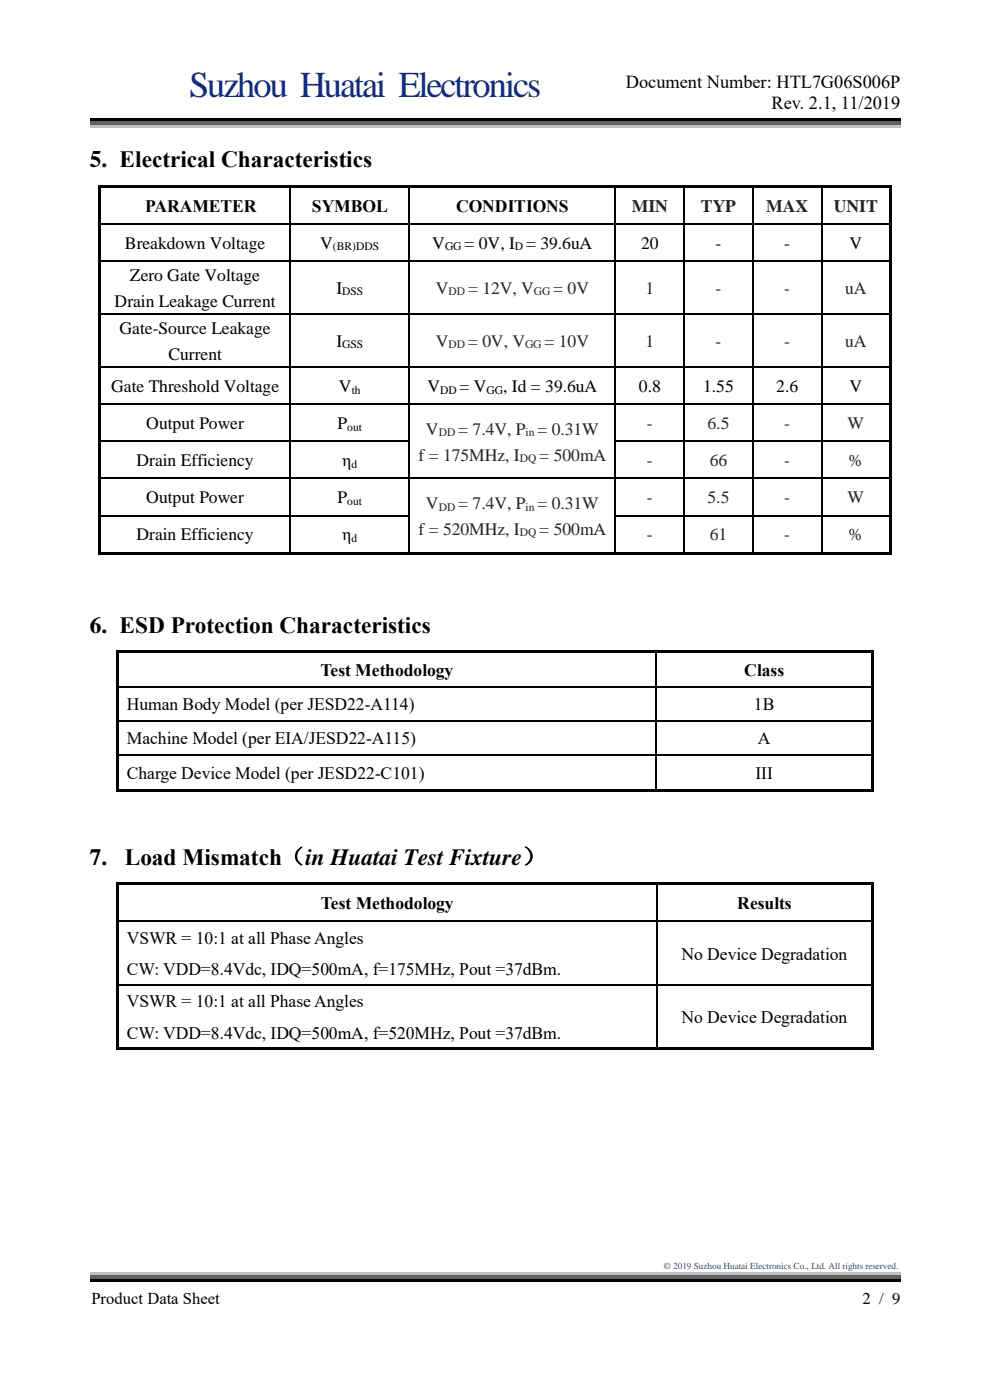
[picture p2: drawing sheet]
<svg xmlns="http://www.w3.org/2000/svg" width="210mm" height="297mm" viewBox="0 0 210 297" stroke-linecap="round" stroke-linejoin="round" font-family="sans-serif">
<defs><g id="words">
<text font-size="7.7" fill="#0f2d86" x="40.1" y="20.7">Suzhou Huatai Electronics</text>
<g font-size="5">
<text x="19" y="35.5">5. Electrical Characteristics</text>
<text x="19" y="134.3">6. ESD Protection Characteristics</text>
<text x="19" y="183.4">7.</text>
<text x="26.5" y="183.4">Load Mismatch（in Huatai Test Fixture）</text>
</g>
<g font-size="3.9">
<text x="132.8" y="18.6">Document Number: HTL7G06S006P</text>
<text x="163.7" y="23.1">Rev. 2.1, 11/2019</text>
</g>
<g font-size="3.7">
<text x="30.8" y="44.9">PARAMETER</text>
<text x="66.2" y="44.9">SYMBOL</text>
<text x="96.7" y="44.9">CONDITIONS</text>
<text x="26.5" y="52.8">Breakdown Voltage</text>
<text x="67.9" y="52.8">V</text>
<text x="91.7" y="52.8">V</text>
<text x="98.5" y="52.8">= 0V, I = 39.6uA</text>
<text x="136" y="52.8">20</text>
<text x="151.8" y="52.8">-</text>
<text x="166.4" y="52.8">-</text>
<text x="180.2" y="52.8">V</text>
<text x="27.6" y="59.6">Zero Gate Voltage</text>
<text x="24.3" y="65.1">Drain Leakage Current</text>
<text x="71.3" y="62.3">I</text>
<text x="25.4" y="70.8">Gate-Source Leakage</text>
<text x="35.7" y="76.3">Current</text>
<text x="71.3" y="73.6">I</text>
<text x="23.6" y="83.1">Gate Threshold Voltage</text>
<text x="71.9" y="83.1">V</text>
<text x="90.7" y="83.1">V</text>
<text x="97.5" y="83.1">= V</text>
<text x="106.7" y="83.1">, Id = 39.6uA</text>
<text x="135.5" y="83.1">0.8</text>
<text x="149.2" y="83.1">1.55</text>
<text x="164.7" y="83.1">2.6</text>
<text x="180.2" y="83.1">V</text>
<text x="31" y="91">Output Power</text>
<text x="71.6" y="91">P</text>
<text x="29" y="98.9">Drain Efficiency</text>
<text x="72.6" y="98.9">η</text>
<text x="31" y="106.8">Output Power</text>
<text x="71.6" y="106.8">P</text>
<text x="29" y="114.7">Drain Efficiency</text>
<text x="72.6" y="114.7">η</text>
<text x="68" y="143.4">Test Methodology</text>
<text x="157.9" y="143.4">Class</text>
<text x="26.9" y="150.6">Human Body Model (per JESD22-A114)</text>
<text x="159.9" y="150.6">1B</text>
<text x="26.9" y="157.9">Machine Model (per EIA/JESD22-A115)</text>
<text x="160.8" y="157.9">A</text>
<text x="26.9" y="165.2">Charge Device Model (per JESD22-C101)</text>
<text x="160.3" y="165.2">III</text>
<text x="68" y="192.9">Test Methodology</text>
<text x="156.4" y="192.9">Results</text>
<text x="26.9" y="200.3">VSWR = 10:1 at all Phase Angles</text>
<text x="144.6" y="203.6">No Device Degradation</text>
<text x="26.9" y="206.9">CW: VDD=8.4Vdc, IDQ=500mA, f=175MHz, Pout =37dBm.</text>
<text x="26.9" y="213.7">VSWR = 10:1 at all Phase Angles</text>
<text x="26.9" y="220.3">CW: VDD=8.4Vdc, IDQ=500mA, f=520MHz, Pout =37dBm.</text>
<text x="144.6" y="217">No Device Degradation</text>
</g>
<g font-size="3.7" fill="#262626">
<text x="134.1" y="44.9">MIN</text>
<text x="148.7" y="44.9">TYP</text>
<text x="162.6" y="44.9">MAX</text>
<text x="176.9" y="44.9">UNIT</text>
<text x="92.4" y="62.3">V</text>
<text x="99.3" y="62.3">= 12V, V</text>
<text x="117.4" y="62.3">= 0V</text>
<text x="136.9" y="62.3">1</text>
<text x="151.8" y="62.3">-</text>
<text x="166.4" y="62.3">-</text>
<text x="179.3" y="62.3">uA</text>
<text x="92.4" y="73.6">V</text>
<text x="99.3" y="73.6">= 0V, V</text>
<text x="115.5" y="73.6">= 10V</text>
<text x="136.9" y="73.6">1</text>
<text x="151.8" y="73.6">-</text>
<text x="166.4" y="73.6">-</text>
<text x="179.3" y="73.6">uA</text>
<text x="90.4" y="92.2">V</text>
<text x="97.2" y="92.2">= 7.4V, P = 0.31W</text>
<text x="137.2" y="91">-</text>
<text x="150.1" y="91">6.5</text>
<text x="166.4" y="91">-</text>
<text x="179.8" y="91">W</text>
<text x="88.8" y="97.7">f = 175MHz, I</text>
<text x="114.4" y="97.7">= 500mA</text>
<text x="137.2" y="98.9">-</text>
<text x="150.6" y="98.9">66</text>
<text x="166.4" y="98.9">-</text>
<text x="180" y="98.9">%</text>
<text x="90.4" y="108">V</text>
<text x="97.2" y="108">= 7.4V, P = 0.31W</text>
<text x="137.2" y="106.8">-</text>
<text x="150.1" y="106.8">5.5</text>
<text x="166.4" y="106.8">-</text>
<text x="179.8" y="106.8">W</text>
<text x="88.8" y="113.5">f = 520MHz, I</text>
<text x="114.4" y="113.5">= 500mA</text>
<text x="137.2" y="114.7">-</text>
<text x="150.6" y="114.7">61</text>
<text x="166.4" y="114.7">-</text>
<text x="180" y="114.7">%</text>
</g>
<g font-size="3.5">
<text x="19.4" y="276.6">Product Data Sheet</text>
<text x="183" y="276.6">2 / 9</text>
</g>
<g font-size="2.5">
<text x="70.6" y="53.1">(BR)DDS</text>
<text x="94.4" y="53.1">GG</text>
<text x="109.2" y="53.1">D</text>
<text x="72.6" y="62.7">DSS</text>
<text x="72.6" y="73.9">GSS</text>
<text x="74.6" y="83.5">th</text>
<text x="93.4" y="83.5">DD</text>
<text x="103.2" y="83.5">GG</text>
<text x="73.7" y="91.4">out</text>
<text x="74.6" y="99.2">d</text>
<text x="73.7" y="107.1">out</text>
<text x="74.6" y="115">d</text>
</g>
<g font-size="2.5" fill="#262626">
<text x="95.1" y="62.7">DD</text>
<text x="113.3" y="62.7">GG</text>
<text x="95.1" y="73.9">DD</text>
<text x="111.4" y="73.9">GG</text>
<text x="93.1" y="92.6">DD</text>
<text x="111.5" y="92.6">in</text>
<text x="110.3" y="98.1">DQ</text>
<text x="93.1" y="108.3">DD</text>
<text x="110.3" y="113.8">DQ</text>
<text x="111.5" y="108.3">in</text>
</g>
<text font-size="1.9" fill="#1f4e79" x="140.8" y="269.1">© 2019 Suzhou Huatai Electronics Co., Ltd. All rights reserved.</text>
</g></defs>
<g fill="#000">
<path d="M19 25.1h172v.5h-172z" fill-rule="evenodd"/>
<path d="M20.9 39.2h.5v.6h-.5z" fill-rule="evenodd"/>
<path d="M20.9 39.2h.5v.5h-.5z" fill-rule="evenodd"/>
<path d="M21.4 39.2h40v.5h-40z" fill-rule="evenodd"/>
<path d="M61.4 39.7l.2 .1z" fill-rule="evenodd"/>
<path d="M61.4 39.2h.5v.5h-.5z" fill-rule="evenodd"/>
<path d="M61.9 39.2h24.8v.5h-24.8z" fill-rule="evenodd"/>
<path d="M86.7 39.7l.3 .1z" fill-rule="evenodd"/>
<path d="M86.7 39.2h.5v.5h-.5z" fill-rule="evenodd"/>
<path d="M87.2 39.2h43.2v.5h-43.2z" fill-rule="evenodd"/>
<path d="M130.4 39.7l.3 .1z" fill-rule="evenodd"/>
<path d="M130.4 39.2h.5v.5h-.5z" fill-rule="evenodd"/>
<path d="M130.9 39.2h14.1v.5h-14.1z" fill-rule="evenodd"/>
<path d="M145 39.7l.2 .1z" fill-rule="evenodd"/>
<path d="M145 39.2h.5v.5h-.5z" fill-rule="evenodd"/>
<path d="M145.5 39.2h14.1v.5h-14.1z" fill-rule="evenodd"/>
<path d="M159.6 39.7l.2 .1z" fill-rule="evenodd"/>
<path d="M159.6 39.2h.5v.5h-.5z" fill-rule="evenodd"/>
<path d="M160.1 39.2h14.1v.5h-14.1z" fill-rule="evenodd"/>
<path d="M174.2 39.7l.2 .1z" fill-rule="evenodd"/>
<path d="M174.2 39.2h.5v.5h-.5z" fill-rule="evenodd"/>
<path d="M174.7 39.2h13.9v.5h-13.9z" fill-rule="evenodd"/>
<path d="M188.6 39.2h.5v.6h-.5z" fill-rule="evenodd"/>
<path d="M188.6 39.2h.5v.5h-.5z" fill-rule="evenodd"/>
<path d="M20.9 39.8h.5v7.5h-.5z" fill-rule="evenodd"/>
<path d="M20.9 47.3h.5v.3h-.5z" fill-rule="evenodd"/>
<path d="M20.9 47.6h.5v7.6h-.5z" fill-rule="evenodd"/>
<path d="M20.9 55.2h.5v.3h-.5z" fill-rule="evenodd"/>
<path d="M61.4 47.3h.2v.3h-.2z" fill-rule="evenodd"/>
<path d="M61.4 55.2h.2v.3h-.2z" fill-rule="evenodd"/>
<path d="M86.7 47.3h.3v.3h-.3z" fill-rule="evenodd"/>
<path d="M86.7 55.2h.3v.3h-.3z" fill-rule="evenodd"/>
<path d="M130.4 47.3h.3v.3h-.3z" fill-rule="evenodd"/>
<path d="M130.4 55.2h.3v.3h-.3z" fill-rule="evenodd"/>
<path d="M145 47.3h.2v.3h-.2z" fill-rule="evenodd"/>
<path d="M145 55.2h.2v.3h-.2z" fill-rule="evenodd"/>
<path d="M159.6 47.3h.2v.3h-.2z" fill-rule="evenodd"/>
<path d="M159.6 55.2h.2v.3h-.2z" fill-rule="evenodd"/>
<path d="M174.2 47.3h.2v.3h-.2z" fill-rule="evenodd"/>
<path d="M174.2 55.2h.2v.3h-.2z" fill-rule="evenodd"/>
<path d="M188.6 39.8h.5v7.5h-.5z" fill-rule="evenodd"/>
<path d="M188.6 47.3h.5v.3h-.5z" fill-rule="evenodd"/>
<path d="M188.6 47.6h.5v7.6h-.5z" fill-rule="evenodd"/>
<path d="M188.6 55.2h.5v.3h-.5z" fill-rule="evenodd"/>
<path d="M20.9 55.5h.5v11h-.5z" fill-rule="evenodd"/>
<path d="M20.9 66.5h.5v.2h-.5z" fill-rule="evenodd"/>
<path d="M20.9 66.7h.5v11h-.5z" fill-rule="evenodd"/>
<path d="M20.9 77.7h.5v.3h-.5z" fill-rule="evenodd"/>
<path d="M61.4 66.5h.2v.2h-.2z" fill-rule="evenodd"/>
<path d="M61.4 77.7h.2v.3h-.2z" fill-rule="evenodd"/>
<path d="M86.7 66.5h.3v.2h-.3z" fill-rule="evenodd"/>
<path d="M86.7 77.7h.3v.3h-.3z" fill-rule="evenodd"/>
<path d="M130.4 66.5h.3v.2h-.3z" fill-rule="evenodd"/>
<path d="M130.4 77.7h.3v.3h-.3z" fill-rule="evenodd"/>
<path d="M145 66.5h.2v.2h-.2z" fill-rule="evenodd"/>
<path d="M145 77.7h.2v.3h-.2z" fill-rule="evenodd"/>
<path d="M159.6 66.5h.2v.2h-.2z" fill-rule="evenodd"/>
<path d="M159.6 77.7h.2v.3h-.2z" fill-rule="evenodd"/>
<path d="M174.2 66.5h.2v.2h-.2z" fill-rule="evenodd"/>
<path d="M174.2 77.7h.2v.3h-.2z" fill-rule="evenodd"/>
<path d="M188.6 55.5h.5v11h-.5z" fill-rule="evenodd"/>
<path d="M188.6 66.5h.5v.2h-.5z" fill-rule="evenodd"/>
<path d="M188.6 66.7h.5v11h-.5z" fill-rule="evenodd"/>
<path d="M188.6 77.7h.5v.3h-.5z" fill-rule="evenodd"/>
<path d="M20.9 78h.5v7.6h-.5z" fill-rule="evenodd"/>
<path d="M20.9 85.6h.5v.3h-.5z" fill-rule="evenodd"/>
<path d="M20.9 85.9h.5v7.6h-.5z" fill-rule="evenodd"/>
<path d="M20.9 93.5h.5v.2h-.5z" fill-rule="evenodd"/>
<path d="M61.4 85.6h.2v.3h-.2z" fill-rule="evenodd"/>
<path d="M61.4 93.5h.2v.2h-.2z" fill-rule="evenodd"/>
<path d="M86.7 85.6h.3v.3h-.3z" fill-rule="evenodd"/>
<path d="M86.7 93.5h.3v.2h-.3z" fill-rule="evenodd"/>
<path d="M130.4 85.6h.3v.3h-.3z" fill-rule="evenodd"/>
<path d="M130.4 93.5h.3v.2h-.3z" fill-rule="evenodd"/>
<path d="M145 85.6h.2v.3h-.2z" fill-rule="evenodd"/>
<path d="M145 93.5h.2v.2h-.2z" fill-rule="evenodd"/>
<path d="M159.6 85.6h.2v.3h-.2z" fill-rule="evenodd"/>
<path d="M159.6 93.5h.2v.2h-.2z" fill-rule="evenodd"/>
<path d="M174.2 85.6h.2v.3h-.2z" fill-rule="evenodd"/>
<path d="M174.2 93.5h.2v.2h-.2z" fill-rule="evenodd"/>
<path d="M188.6 78h.5v7.6h-.5z" fill-rule="evenodd"/>
<path d="M188.6 85.6h.5v.3h-.5z" fill-rule="evenodd"/>
<path d="M188.6 85.9h.5v7.6h-.5z" fill-rule="evenodd"/>
<path d="M188.6 93.5h.5v.2h-.5z" fill-rule="evenodd"/>
<path d="M20.9 93.7h.5v7.7h-.5z" fill-rule="evenodd"/>
<path d="M20.9 101.4h.5v.2h-.5z" fill-rule="evenodd"/>
<path d="M20.9 101.6h.5v7.6h-.5z" fill-rule="evenodd"/>
<path d="M20.9 109.2h.5v.3h-.5z" fill-rule="evenodd"/>
<path d="M20.9 109.5h.5v7.6h-.5z" fill-rule="evenodd"/>
<path d="M20.9 117.1h.5v.5h-.5z" fill-rule="evenodd"/>
<path d="M20.9 117.1h.5v.5h-.5z" fill-rule="evenodd"/>
<path d="M21.4 117.1h40v.5h-40z" fill-rule="evenodd"/>
<path d="M61.4 101.4h.2v.2h-.2z" fill-rule="evenodd"/>
<path d="M61.4 109.2h.2v.3h-.2z" fill-rule="evenodd"/>
<path d="M61.4 117.1h.5v.5h-.5z" fill-rule="evenodd"/>
<path d="M61.9 117.1h24.8v.5h-24.8z" fill-rule="evenodd"/>
<path d="M86.7 101.4h.3v.2h-.3z" fill-rule="evenodd"/>
<path d="M86.7 109.2h.3v.3h-.3z" fill-rule="evenodd"/>
<path d="M86.7 117.1h.5v.5h-.5z" fill-rule="evenodd"/>
<path d="M87.2 117.1h43.2v.5h-43.2z" fill-rule="evenodd"/>
<path d="M130.4 101.4h.3v.2h-.3z" fill-rule="evenodd"/>
<path d="M130.4 109.2h.3v.3h-.3z" fill-rule="evenodd"/>
<path d="M130.4 117.1h.5v.5h-.5z" fill-rule="evenodd"/>
<path d="M130.9 117.1h14.1v.5h-14.1z" fill-rule="evenodd"/>
<path d="M145 101.4h.2v.2h-.2z" fill-rule="evenodd"/>
<path d="M145 109.2h.2v.3h-.2z" fill-rule="evenodd"/>
<path d="M145 117.1h.5v.5h-.5z" fill-rule="evenodd"/>
<path d="M145.5 117.1h14.1v.5h-14.1z" fill-rule="evenodd"/>
<path d="M159.6 101.4h.2v.2h-.2z" fill-rule="evenodd"/>
<path d="M159.6 109.2h.2v.3h-.2z" fill-rule="evenodd"/>
<path d="M159.6 117.1h.5v.5h-.5z" fill-rule="evenodd"/>
<path d="M160.1 117.1h14.1v.5h-14.1z" fill-rule="evenodd"/>
<path d="M174.2 101.4h.2v.2h-.2z" fill-rule="evenodd"/>
<path d="M174.2 109.2h.2v.3h-.2z" fill-rule="evenodd"/>
<path d="M174.2 117.1h.5v.5h-.5z" fill-rule="evenodd"/>
<path d="M174.7 117.1h13.9v.5h-13.9z" fill-rule="evenodd"/>
<path d="M188.6 93.7h.5v7.7h-.5z" fill-rule="evenodd"/>
<path d="M188.6 101.4h.5v.2h-.5z" fill-rule="evenodd"/>
<path d="M188.6 101.6h.5v7.6h-.5z" fill-rule="evenodd"/>
<path d="M188.6 109.2h.5v.3h-.5z" fill-rule="evenodd"/>
<path d="M188.6 109.5h.5v7.6h-.5z" fill-rule="evenodd"/>
<path d="M188.6 117.1h.5v.5h-.5z" fill-rule="evenodd"/>
<path d="M188.6 117.1h.5v.5h-.5z" fill-rule="evenodd"/>
<path d="M24.7 138h.5v.5h-.5z" fill-rule="evenodd"/>
<path d="M24.7 138h.5v.5h-.5z" fill-rule="evenodd"/>
<path d="M25.2 138h113.8v.5h-113.8z" fill-rule="evenodd"/>
<path d="M139 138.5h.3z" fill-rule="evenodd"/>
<path d="M139 138h.5v.5h-.5z" fill-rule="evenodd"/>
<path d="M139.5 138h45.3v.5h-45.3z" fill-rule="evenodd"/>
<path d="M184.8 138h.5v.5h-.5z" fill-rule="evenodd"/>
<path d="M184.8 138h.5v.5h-.5z" fill-rule="evenodd"/>
<path d="M24.7 138.5h.5v7h-.5z" fill-rule="evenodd"/>
<path d="M24.7 145.5h.5v.3h-.5z" fill-rule="evenodd"/>
<path d="M24.7 145.8h.5v7h-.5z" fill-rule="evenodd"/>
<path d="M24.7 152.8h.5v.3h-.5z" fill-rule="evenodd"/>
<path d="M139 145.5h.3v.3h-.3z" fill-rule="evenodd"/>
<path d="M139 152.8h.3v.3h-.3z" fill-rule="evenodd"/>
<path d="M184.8 138.5h.5v7h-.5z" fill-rule="evenodd"/>
<path d="M184.8 145.5h.5v.3h-.5z" fill-rule="evenodd"/>
<path d="M184.8 145.8h.5v7h-.5z" fill-rule="evenodd"/>
<path d="M184.8 152.8h.5v.3h-.5z" fill-rule="evenodd"/>
<path d="M24.7 153.1h.5v6.9h-.5z" fill-rule="evenodd"/>
<path d="M24.7 160h.5v.3h-.5z" fill-rule="evenodd"/>
<path d="M24.7 160.3h.5v7.1h-.5z" fill-rule="evenodd"/>
<path d="M24.7 167.4h.5v.5h-.5z" fill-rule="evenodd"/>
<path d="M24.7 167.4h.5v.5h-.5z" fill-rule="evenodd"/>
<path d="M25.2 167.4h113.8v.5h-113.8z" fill-rule="evenodd"/>
<path d="M139 160h.3v.3h-.3z" fill-rule="evenodd"/>
<path d="M139 167.4h.5v.5h-.5z" fill-rule="evenodd"/>
<path d="M139.5 167.4h45.3v.5h-45.3z" fill-rule="evenodd"/>
<path d="M184.8 153.1h.5v6.9h-.5z" fill-rule="evenodd"/>
<path d="M184.8 160h.5v.3h-.5z" fill-rule="evenodd"/>
<path d="M184.8 160.3h.5v7.1h-.5z" fill-rule="evenodd"/>
<path d="M184.8 167.4h.5v.5h-.5z" fill-rule="evenodd"/>
<path d="M184.8 167.4h.5v.5h-.5z" fill-rule="evenodd"/>
<path d="M24.7 187.1h.5v.6h-.5z" fill-rule="evenodd"/>
<path d="M24.7 187.1h.5v.5h-.5z" fill-rule="evenodd"/>
<path d="M24.7 187.7h.5v7.6h-.5z" fill-rule="evenodd"/>
<path d="M24.7 195.3h.5v.3h-.5z" fill-rule="evenodd"/>
<path d="M25.2 187.1h114v.5h-114z" fill-rule="evenodd"/>
<path d="M139.2 187.6l.2 .1z" fill-rule="evenodd"/>
<path d="M139.2 187.1h.5v.5h-.5z" fill-rule="evenodd"/>
<path d="M139.2 195.3h.2v.3h-.2z" fill-rule="evenodd"/>
<path d="M139.7 187.1h45.1v.5h-45.1z" fill-rule="evenodd"/>
<path d="M184.8 187.1h.5v.6h-.5z" fill-rule="evenodd"/>
<path d="M184.8 187.1h.5v.5h-.5z" fill-rule="evenodd"/>
<path d="M184.8 187.7h.5v7.6h-.5z" fill-rule="evenodd"/>
<path d="M184.8 195.3h.5v.3h-.5z" fill-rule="evenodd"/>
<path d="M24.7 195.6h.5v13.2h-.5z" fill-rule="evenodd"/>
<path d="M24.7 208.8h.5v.3h-.5z" fill-rule="evenodd"/>
<path d="M139.2 208.8h.2v.3h-.2z" fill-rule="evenodd"/>
<path d="M184.8 195.6h.5v13.2h-.5z" fill-rule="evenodd"/>
<path d="M184.8 208.8h.5v.3h-.5z" fill-rule="evenodd"/>
<path d="M24.7 209.1h.5v13.2h-.5z" fill-rule="evenodd"/>
<path d="M24.7 222.3h.5v.5h-.5z" fill-rule="evenodd"/>
<path d="M24.7 222.3h.5v.5h-.5z" fill-rule="evenodd"/>
<path d="M25.2 222.3h114v.5h-114z" fill-rule="evenodd"/>
<path d="M139.2 222.3h.5v.5h-.5z" fill-rule="evenodd"/>
<path d="M139.7 222.3h45.1v.5h-45.1z" fill-rule="evenodd"/>
<path d="M184.8 209.1h.5v13.2h-.5z" fill-rule="evenodd"/>
<path d="M184.8 222.3h.5v.5h-.5z" fill-rule="evenodd"/>
<path d="M184.8 222.3h.5v.5h-.5z" fill-rule="evenodd"/>
</g>
<g fill="none" stroke="#000" stroke-width=".25">
<path d="M61.5 39.8v7.5M86.8 39.8v7.5M130.5 39.8v7.5M145.1 39.8v7.5M159.7 39.8v7.5M174.3 39.8v7.5M21.4 47.5h40M21.4 55.3h40M61.5 47.6v7.6M61.5 55.5v11M61.6 47.5h25.1M61.6 55.3h25.1"/>
<path d="M86.8 47.6v7.6M86.8 55.5v11M87 47.5h43.4M87 55.3h43.4M130.5 47.6v7.6M130.5 55.5v11M130.7 47.5h14.3M130.7 55.3h14.3M145.1 47.6v7.6M145.1 55.5v11M145.2 47.5h14.4M145.2 55.3h14.4"/>
<path d="M159.7 47.6v7.6M159.7 55.5v11M159.8 47.5h14.4M159.8 55.3h14.4M174.3 47.6v7.6M174.3 55.5v11M174.4 47.5h14.2M174.4 55.3h14.2M21.4 66.6h40M21.4 77.9h40M61.5 66.7v11M61.5 78v7.6"/>
<path d="M61.6 66.6h25.1M61.6 77.9h25.1M86.8 66.7v11M86.8 78v7.6M87 66.6h43.4M87 77.9h43.4M130.5 66.7v11M130.5 78v7.6M130.7 66.6h14.3M130.7 77.9h14.3M145.1 66.7v11M145.1 78v7.6"/>
<path d="M145.2 66.6h14.4M145.2 77.9h14.4M159.7 66.7v11M159.7 78v7.6M159.8 66.6h14.4M159.8 77.9h14.4M174.3 66.7v11M174.3 78v7.6M174.4 66.6h14.2M174.4 77.9h14.2M21.4 85.7h40M21.4 93.6h40"/>
<path d="M61.5 85.9v7.6M61.5 93.7v7.7M61.6 85.7h25.1M61.6 93.6h25.1M86.8 85.9v7.6M86.8 93.7v7.7M87 85.7h43.4M130.5 85.9v7.6M130.5 93.7v7.7M130.7 85.7h14.3M130.7 93.6h14.3M145.1 85.9v7.6"/>
<path d="M145.1 93.7v7.7M145.2 85.7h14.4M145.2 93.6h14.4M159.7 85.9v7.6M159.7 93.7v7.7M159.8 85.7h14.4M159.8 93.6h14.4M174.3 85.9v7.6M174.3 93.7v7.7M174.4 85.7h14.2M174.4 93.6h14.2M21.4 101.5h40"/>
<path d="M21.4 109.4h40M61.5 101.6v7.6M61.5 109.5v7.6M61.6 101.5h25.1M61.6 109.4h25.1M86.8 101.6v7.6M86.8 109.5v7.6M87 101.5h43.4M130.5 101.6v7.6M130.5 109.5v7.6M130.7 101.5h14.3M130.7 109.4h14.3"/>
<path d="M145.1 101.6v7.6M145.1 109.5v7.6M145.2 101.5h14.4M145.2 109.4h14.4M159.7 101.6v7.6M159.7 109.5v7.6M159.8 101.5h14.4M159.8 109.4h14.4M174.3 101.6v7.6M174.3 109.5v7.6M174.4 101.5h14.2M174.4 109.4h14.2"/>
<path d="M139.1 138.5v7M25.2 145.7h113.8M25.2 152.9h113.8M139.1 145.8v7M139.1 153.1v6.9M139.3 145.7h45.5M139.3 152.9h45.5M25.2 160.2h113.8M139.1 160.3v7.1M139.3 160.2h45.5M25.2 195.4h114M139.3 187.7v7.6"/>
<path d="M139.3 195.6v13.2M139.4 195.4h45.4M25.2 209h114M139.3 209.1v13.2M139.4 209h45.4"/>
</g>
<path d="M19 25.6h172v1h-172z" fill-rule="evenodd" fill="#606060"/>
<path d="M19 26.6h172v.5h-172z" fill-rule="evenodd" fill="#c0c0c0"/>
<path d="M19 271.4h172v.5h-172z" fill-rule="evenodd" fill="#000"/>
<path d="M19 270.4h172v1h-172z" fill-rule="evenodd" fill="#606060"/>
<path d="M19 269.9h172v.5h-172z" fill-rule="evenodd" fill="#c0c0c0"/>
<use href="#words"/>
</svg>
